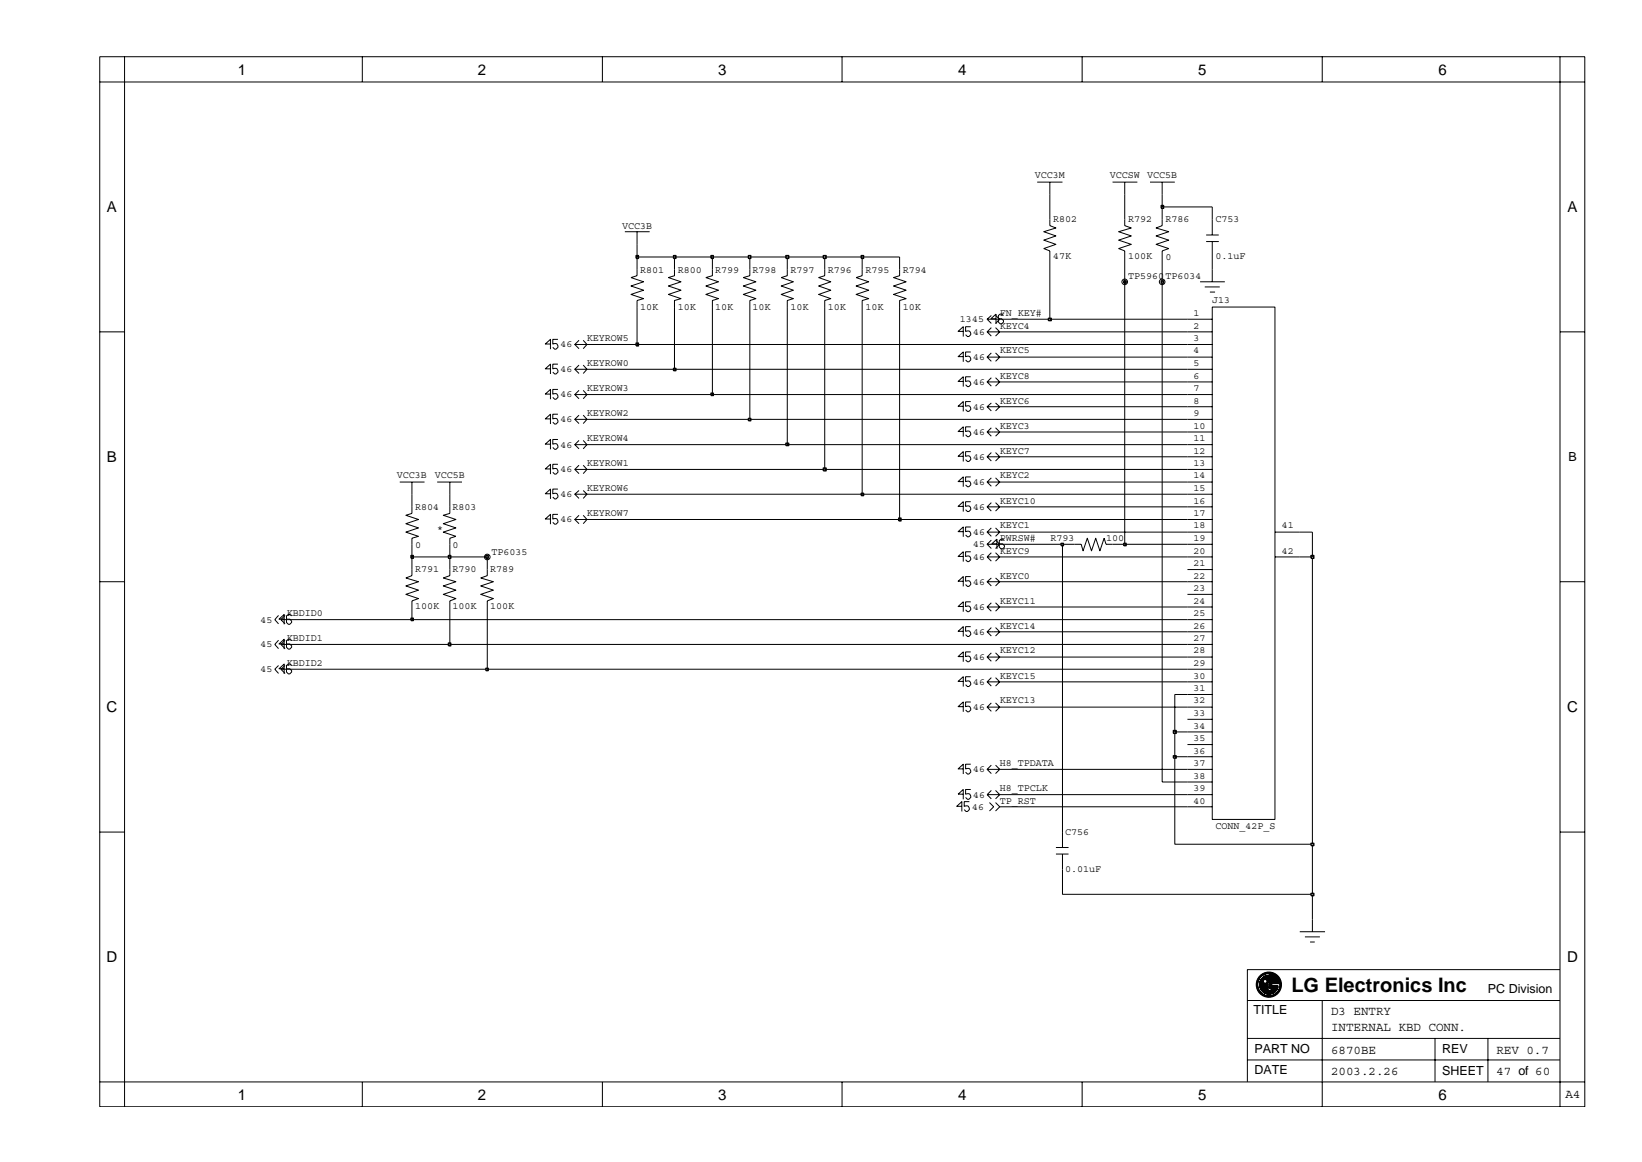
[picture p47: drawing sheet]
<svg xmlns="http://www.w3.org/2000/svg" width="297mm" height="210mm" viewBox="0 0 297 210" stroke-linecap="round" stroke-linejoin="round" font-family="sans-serif">
<defs><g id="words">
<text font-size="3.6" x="233.6" y="179.6">LG Electronics Inc</text>
<g font-size="2.7">
<text x="43" y="13.5">1</text>
<text x="86.5" y="13.5">2</text>
<text x="129.9" y="13.5">3</text>
<text x="173.3" y="13.5">4</text>
<text x="216.8" y="13.5">5</text>
<text x="260.2" y="13.5">6</text>
<text x="19.3" y="38.4">A</text>
<text x="283.6" y="38.4">A</text>
<text x="19.3" y="83.6">B</text>
<text x="19.3" y="128.9">C</text>
<text x="283.5" y="128.9">C</text>
<text x="19.3" y="174.1">D</text>
<text x="283.5" y="174.1">D</text>
<text x="43" y="199">1</text>
<text x="86.5" y="199">2</text>
<text x="129.9" y="199">3</text>
<text x="173.3" y="199">4</text>
<text x="216.8" y="199">5</text>
<text x="260.2" y="199">6</text>
</g>
<g font-size="2.3">
<text x="283.7" y="83.5">B</text>
<text x="269.2" y="179.6">PC Division</text>
<text x="226.7" y="183.5">TITLE</text>
<text x="240.8" y="183.6">D3 ENTRY</text>
<text x="226.9" y="190.5">PART NO</text>
<text x="240.8" y="190.7">6870BE</text>
<text x="240.8" y="186.6">INTERNAL KBD CONN.</text>
<text x="260.9" y="190.5">REV</text>
<text x="270.7" y="190.7">REV 0.7</text>
<text x="226.9" y="194.3">DATE</text>
<text x="240.8" y="194.6">2003.2.26</text>
<text x="260.9" y="194.5">SHEET</text>
<text x="270.7" y="194.6">47 of 60</text>
<text x="283.2" y="198.7">A4</text>
</g>
<g font-size="1.8">
<text x="187.2" y="32.3">VCC3M</text>
<text x="200.8" y="32.3">VCCSW</text>
<text x="207.5" y="32.3">VCC5B</text>
<text x="112.5" y="41.4">VCC3B</text>
<text x="190.5" y="40.2">R802</text>
<text x="204.1" y="40.2">R792</text>
<text x="210.8" y="40.3">R786</text>
<text x="219.9" y="40.2">C753</text>
<text x="190.5" y="47">47K</text>
<text x="204.1" y="47">100K</text>
<text x="210.8" y="47.1">0</text>
<text x="219.9" y="47">0.1uF</text>
<text x="115.8" y="49.3">R801</text>
<text x="122.6" y="49.3">R800</text>
<text x="129.4" y="49.3">R799</text>
<text x="136.2" y="49.3">R798</text>
<text x="143" y="49.3">R797</text>
<text x="149.8" y="49.3">R796</text>
<text x="156.6" y="49.3">R795</text>
<text x="163.3" y="49.3">R794</text>
<text x="204.1" y="50.5">TP5960</text>
<text x="210.8" y="50.5">TP6034</text>
<text x="115.8" y="56">10K</text>
<text x="122.6" y="56">10K</text>
<text x="129.4" y="56">10K</text>
<text x="136.2" y="56">10K</text>
<text x="143" y="56">10K</text>
<text x="149.8" y="56">10K</text>
<text x="156.6" y="56">10K</text>
<text x="163.3" y="56">10K</text>
<text x="173.6" y="58.3">1345</text>
<text x="180.9" y="57.2">FN_KEY#</text>
<text x="180.9" y="59.5">KEYC4</text>
<text x="215.9" y="59.5">2</text>
<text x="215.9" y="57.2">1</text>
<text x="219.3" y="54.9">J13</text>
<text x="101.4" y="62.9">46</text>
<text x="106.2" y="61.8">KEYROW5</text>
<text x="176.1" y="65.1">46</text>
<text x="176.1" y="60.6">46</text>
<text x="180.9" y="64">KEYC5</text>
<text x="215.9" y="64">4</text>
<text x="215.9" y="61.8">3</text>
<text x="101.4" y="67.3">46</text>
<text x="101.4" y="71.9">46</text>
<text x="106.2" y="66.2">KEYROW0</text>
<text x="106.2" y="70.7">KEYROW3</text>
<text x="176.1" y="69.6">46</text>
<text x="180.9" y="68.5">KEYC8</text>
<text x="215.9" y="66.2">5</text>
<text x="215.9" y="68.5">6</text>
<text x="215.9" y="70.7">7</text>
<text x="101.4" y="76.4">46</text>
<text x="106.2" y="75.3">KEYROW2</text>
<text x="176.1" y="74.1">46</text>
<text x="180.9" y="73">KEYC6</text>
<text x="180.9" y="77.6">KEYC3</text>
<text x="215.9" y="77.6">10</text>
<text x="215.9" y="73">8</text>
<text x="215.9" y="75.3">9</text>
<text x="101.4" y="81">46</text>
<text x="106.2" y="79.8">KEYROW4</text>
<text x="176.1" y="78.7">46</text>
<text x="176.1" y="83.2">46</text>
<text x="180.9" y="82.1">KEYC7</text>
<text x="215.9" y="79.8">11</text>
<text x="215.9" y="82.1">12</text>
<text x="71.8" y="86.6">VCC3B</text>
<text x="78.7" y="86.6">VCC5B</text>
<text x="101.4" y="85.5">46</text>
<text x="101.4" y="90">46</text>
<text x="106.2" y="84.4">KEYROW1</text>
<text x="106.2" y="88.8">KEYROW6</text>
<text x="176.1" y="87.7">46</text>
<text x="180.9" y="86.6">KEYC2</text>
<text x="215.9" y="84.4">13</text>
<text x="215.9" y="86.6">14</text>
<text x="215.9" y="88.8">15</text>
<text x="75.1" y="92.2">R804</text>
<text x="81.9" y="92.2">R803</text>
<text x="101.4" y="94.5">46</text>
<text x="106.2" y="93.4">KEYROW7</text>
<text x="176.1" y="92.2">46</text>
<text x="180.9" y="91.1">KEYC10</text>
<text x="180.9" y="95.6">KEYC1</text>
<text x="215.9" y="93.4">17</text>
<text x="215.9" y="95.6">18</text>
<text x="215.9" y="91.1">16</text>
<text x="231.9" y="95.6">41</text>
<text x="75.1" y="99.1">0</text>
<text x="79.1" y="96.3">*</text>
<text x="81.9" y="99.1">0</text>
<text x="88.9" y="100.4">TP6035</text>
<text x="176.1" y="101.3">46</text>
<text x="176.1" y="96.8">46</text>
<text x="176.1" y="99">45</text>
<text x="180.9" y="100.2">KEYC9</text>
<text x="180.9" y="97.9">PWRSW#</text>
<text x="190.1" y="97.9">R793</text>
<text x="200.1" y="98">100</text>
<text x="215.9" y="97.9">19</text>
<text x="215.9" y="100.2">20</text>
<text x="231.9" y="100.2">42</text>
<text x="75.1" y="103.6">R791</text>
<text x="81.9" y="103.6">R790</text>
<text x="88.7" y="103.6">R789</text>
<text x="176.1" y="105.8">46</text>
<text x="180.9" y="104.7">KEYC0</text>
<text x="215.9" y="102.4">21</text>
<text x="215.9" y="104.7">22</text>
<text x="215.9" y="107">23</text>
<text x="47.1" y="112.6">45</text>
<text x="51.9" y="111.5">KBDID0</text>
<text x="75.1" y="110.3">100K</text>
<text x="81.9" y="110.3">100K</text>
<text x="88.7" y="110.3">100K</text>
<text x="176.1" y="110.4">46</text>
<text x="180.9" y="109.3">KEYC11</text>
<text x="180.9" y="113.7">KEYC14</text>
<text x="215.9" y="109.3">24</text>
<text x="215.9" y="111.5">25</text>
<text x="215.9" y="113.7">26</text>
<text x="47.1" y="117.1">45</text>
<text x="51.9" y="116">KBDID1</text>
<text x="176.1" y="114.8">46</text>
<text x="176.1" y="119.4">46</text>
<text x="180.9" y="118.2">KEYC12</text>
<text x="215.9" y="116">27</text>
<text x="215.9" y="118.2">28</text>
<text x="47.1" y="121.6">45</text>
<text x="51.9" y="120.5">KBDID2</text>
<text x="176.1" y="123.9">46</text>
<text x="180.9" y="122.8">KEYC15</text>
<text x="215.9" y="125.1">31</text>
<text x="215.9" y="120.5">29</text>
<text x="215.9" y="122.8">30</text>
<text x="176.1" y="128.5">46</text>
<text x="180.9" y="127.3">KEYC13</text>
<text x="215.9" y="127.3">32</text>
<text x="215.9" y="129.6">33</text>
<text x="215.9" y="131.9">34</text>
<text x="215.9" y="134.1">35</text>
<text x="215.9" y="136.3">36</text>
<text x="176.1" y="139.7">46</text>
<text x="180.9" y="143.1">H8_TPCLK</text>
<text x="180.9" y="138.6">H8_TPDATA</text>
<text x="215.9" y="138.6">37</text>
<text x="215.9" y="140.9">38</text>
<text x="215.9" y="143.1">39</text>
<text x="175.9" y="146.5">46</text>
<text x="176.1" y="144.3">46</text>
<text x="180.9" y="145.4">TP_RST</text>
<text x="215.9" y="145.4">40</text>
<text x="219.9" y="150">CONN_42P_S</text>
<text x="192.7" y="151.1">C756</text>
<text x="192.7" y="157.8">0.01uF</text>
</g>
</g></defs>
<g fill="none" stroke="#000" stroke-width=".18">
<path d="M187.6 33h4.6M189.9 39.7v1.1l1.1 .5-2.2 .6 2.2 .8-2.2 .8 2.2 .7-2.2 .8 1.1 .4v1.1M189.9 33v2.2M201.3 33h4.4M203.5 39.7v1.1l1.1 .5-2.2 .6 2.2 .8-2.2 .8 2.2 .7-2.2 .8 1.1 .4v1.1M203.5 33v2.2M208 33h4.5M210.2 39.7v1.1l-1.1 .5 2.3 .6-2.3 .8 2.3 .8-2.3 .7 2.3 .8-1.2 .4v1.1M210.2 33v2.2M219.3 39.7v2.8M113 41.9h4.5M115.2 48.8v1.1l-1.1 .3 2.3 .8-2.3 .8 2.3 .7-2.3 .8 2.3 .7-1.2 .4v1.2"/>
<path d="M115.2 41.9v2.3M122 48.8v1.1l-1.1 .3 2.3 .8-2.3 .8 2.3 .7-2.3 .8 2.3 .7-1.2 .4v1.2M128.9 48.8v1.1l-1.2 .3 2.3 .8-2.3 .8 2.3 .7-2.3 .8 2.3 .7-1.1 .4v1.2M135.6 48.8v1.1l-1.1 .3 2.2 .8-2.2 .8 2.2 .7-2.2 .8 2.2 .7-1.1 .4v1.2M142.4 48.8v1.1l-1.1 .3 2.2 .8-2.2 .8 2.2 .7-2.2 .8 2.2 .7-1.1 .4v1.2M149.2 48.8v1.1l-1.1 .3 2.2 .8-2.2 .8 2.2 .7-2.2 .8 2.2 .7-1.1 .4v1.2M156 48.8v1.1l-1.1 .3 2.3 .8-2.3 .8 2.3 .7-2.3 .8 2.3 .7-1.2 .4v1.2M162.7 48.8v1.1l-1.1 .3 2.3 .8-2.3 .8 2.3 .7-2.3 .8 2.3 .7-1.2 .4v1.2M179.3 58.5l-.7-.7h2.3l-.8 .7M179.3 59.3l-.7 .7M179.3 57.1l-.7 .7M180.1 59.3l.8 .7"/>
<path d="M180.1 57.1l.8 .7M214.8 57.8h4.5M217.1 51h4.5M217.9 51.9h2.8M218.2 42.5h2.3M218.2 43.7h2.3M218.9 52.9h.9M219.3 55.6h11.3v92.7h-11.3zM219.3 43.7v2.8M219.3 48.8v2.2M104.7 67.6l-.7-.8h2.2l-.7 .8M104.7 76.6l-.7-.7h2.2l-.7 .7"/>
<path d="M104.7 72.2l-.7-.8h2.2l-.7 .8M104.7 63.1l-.7-.8h2.2l-.7 .8M104.7 66.1l-.7 .7M104.7 75.1l-.7 .8M104.7 70.6l-.7 .8M104.7 79.7l-.7 .8M104.7 61.6l-.7 .7M105.5 66.1l.7 .7M105.5 75.1l.7 .8M105.5 70.6l.7 .8M105.5 79.7l.7 .8M105.5 61.6l.7 .7"/>
<path d="M179.3 60.8l-.7-.8h2.3l-.8 .8M179.3 65.4l-.7-.8h2.3l-.8 .8M179.3 69.9l-.7-.8h2.3l-.8 .8M179.3 74.4l-.7-.8h2.3l-.8 .8M179.3 78.9l-.7-.7h2.3l-.8 .7M179.3 63.9l-.7 .7M179.3 68.3l-.7 .8M179.3 72.9l-.7 .7M179.3 77.4l-.7 .8M180.1 63.9l.8 .7M180.1 68.3l.8 .8M180.1 72.9l.8 .7"/>
<path d="M180.1 77.4l.8 .8M214.8 78.2h4.5M214.8 75.9h4.5M214.8 73.6h4.5M214.8 71.4h4.5M214.8 69.1h4.5M214.8 66.8h4.5M214.8 64.6h4.5M214.8 62.3h4.5M214.8 60h4.5M72.3 87.2h4.5M74.5 91.7v1.2l-1.1 .3 2.3 .8-2.3 .8 2.3 .7-2.3 .8 2.3 .7-1.2 .4v1.1"/>
<path d="M74.5 87.2v2.2M79.1 87.2h4.5M81.4 91.7v1.2l-1.2 .3 2.3 .8-2.3 .8 2.3 .7-2.3 .8 2.3 .7-1.1 .4v1.1M81.4 87.2v2.2M104.7 85.7l-.7-.8h2.2l-.7 .8M104.7 81.2l-.7-.7h2.2l-.7 .7M104.7 90.2l-.7-.8h2.2l-.7 .8M104.7 94.8l-.7-.8h2.2l-.7 .8M104.7 84.2l-.7 .7M104.7 88.7l-.7 .7M104.7 93.2l-.7 .8M105.5 84.2l.7 .7"/>
<path d="M105.5 88.7l.7 .7M105.5 93.2l.7 .8M179.3 83.4l-.7-.7h2.3l-.8 .7M179.3 88l-.7-.8h2.3l-.8 .8M179.3 92.5l-.7-.8h2.3l-.8 .8M179.3 97l-.7-.7h2.3l-.8 .7M179.3 99.2l-.7-.7h2.3l-.8 .7M179.3 81.9l-.7 .8M179.3 86.5l-.7 .7M179.3 91l-.7 .7M179.3 95.5l-.7 .8M179.3 97.7l-.7 .8"/>
<path d="M180.1 81.9l.8 .8M180.1 86.5l.8 .7M180.1 91l.8 .7M180.1 95.5l.8 .8M180.1 97.7l.8 .8M194.4 98.5h1.2l.3 1.2 .8-2.3 .8 2.3 .7-2.3 .8 2.3 .7-2.3 .4 1.1h1.2M214.8 98.5h4.5M214.8 96.3h4.5M214.8 94h4.5M214.8 91.7h4.5M214.8 89.4h4.5M214.8 87.2h4.5"/>
<path d="M214.8 84.9h4.5M214.8 82.7h4.5M214.8 80.5h4.5M230.6 96.3h4.5M50.4 111.4l-.7 .7 .7 .8M50.4 115.8l-.7 .8 .7 .8M50.8 112.1h1.1M50.8 116.6h1.1M50.8 112.1l.8 .8M50.8 116.6l.8 .8M51.6 111.4l-.8 .7M51.6 115.8l-.8 .8"/>
<path d="M74.5 103.1v1.1l-1.1 .4 2.3 .7-2.3 .7 2.3 .8-2.3 .7 2.3 .8-1.2 .4v1.1M81.4 103.1v1.1l-1.2 .4 2.3 .7-2.3 .7 2.3 .8-2.3 .7 2.3 .8-1.1 .4v1.1M88.1 103.1v1.1l-1.1 .4 2.2 .7-2.2 .7 2.2 .8-2.2 .7 2.2 .8-1.1 .4v1.1M178.6 100.8h2.3l-.8 .7M178.6 100.8l.7 .7M179.3 106l-.7-.7h2.3l-.8 .7M179.3 110.6l-.7-.8h2.3l-.8 .8M179.3 115.1l-.7-.8h2.3l-.8 .8M179.3 119.7l-.7-.8h2.3l-.8 .8M179.3 100l-.7 .8M179.3 104.6l-.7 .7M179.3 109.1l-.7 .7"/>
<path d="M179.3 113.6l-.7 .7M179.3 118.1l-.7 .8M180.1 100l.8 .8M180.1 104.6l.8 .7M180.1 109.1l.8 .7M180.1 113.6l.8 .7M180.1 118.1l.8 .8M214.8 100.8h4.5M214.8 103.1h4.5M214.8 105.3h4.5M214.8 107.5h4.5M214.8 109.8h4.5"/>
<path d="M214.8 112.1h4.5M214.8 114.3h4.5M214.8 116.6h4.5M214.8 118.9h4.5M230.6 100.8h4.5M50.4 120.4l-.7 .7 .7 .8M50.8 121.1h1.1M50.8 121.1l.8 .8M51.6 120.4l-.8 .7M179.3 140l-.7-.8h2.3l-.8 .8M179.3 124.1l-.7-.7h2.3l-.8 .7M179.3 128.7l-.7-.7h2.3l-.8 .7"/>
<path d="M179.3 138.4l-.7 .8M179.3 122.6l-.7 .8M179.3 127.2l-.7 .8M180.1 138.4l.8 .8M180.1 122.6l.8 .8M180.1 127.2l.8 .8M214.8 121.1h4.5M214.8 123.4h4.5M214.8 125.7h4.5M214.8 128h4.5M214.8 130.2h4.5M214.8 132.4h4.5"/>
<path d="M214.8 134.7h4.5M214.8 136.9h4.5M214.8 139.2h4.5M178.6 143.8h2.3l-.8 .7M178.6 143.8l.7 .7M179 145.2l.8 .8-.8 .7M179.3 143l-.7 .8M180.1 145.2l.8 .8-.8 .7M180.1 143l.8 .8M191 153.4h2.3M191 154.5h2.3M192.2 154.5v7.3h45.2v6.8"/>
<path d="M192.2 150.6v2.8M214.8 141.5h4.5M214.8 143.8h4.5M214.8 146h4.5M235.1 168.6h4.6M236.1 169.5h2.7M237 170.5h.8"/>
<circle cx="203.5" cy="51" r=".51"/>
<circle cx="210.2" cy="51" r=".51"/>
<circle cx="88.1" cy="100.8" r=".51"/>
</g>
<path d="M237.2 161.6h.5v.5h-.5z" fill="#c2c2c2"/>
<path d="M237.2 161.6h.5v.5h-.5z" fill="none" stroke="#000" stroke-width=".25"/>
<path d="M212.5 136.9v15.9h24.9v9" fill="none" stroke="#000" stroke-width=".18"/>
<path d="M237.2 152.6h.5v.4h-.5z" fill-rule="evenodd" fill="#c2c2c2"/>
<path d="M237.2 152.6h.5v.4h-.5z" fill="none" stroke="#000" stroke-width=".25"/>
<path d="M210.2 51v90.5h4.6M192.2 98.5v52.1M237.4 100.8v52M180.9 139.2h33.9M180.9 146h33.9M180.9 143.8h33.9" fill="none" stroke="#000" stroke-width=".18"/>
<path d="M212.3 136.8h.5v.4h-.5z" fill-rule="evenodd" fill="#c2c2c2"/>
<path d="M212.3 136.8h.5v.4h-.5z" fill="none" stroke="#000" stroke-width=".25"/>
<path d="M212.5 132.4v4.5h2.3" fill="none" stroke="#000" stroke-width=".18"/>
<path d="M212.3 132.2h.5v.5h-.5z" fill-rule="evenodd" fill="#c2c2c2"/>
<path d="M212.3 132.2h.5v.5h-.5z" fill="none" stroke="#000" stroke-width=".25"/>
<path d="M51.9 121.1h36.2M180.9 128h33.9M180.9 123.4h33.9M214.8 125.7h-2.3v6.7h2.3" fill="none" stroke="#000" stroke-width=".18"/>
<path d="M87.9 120.9h.4v.4h-.4z" fill="#c2c2c2"/>
<path d="M87.9 120.9h.4v.4h-.4z" fill="none" stroke="#000" stroke-width=".25"/>
<path d="M51.9 116.6h29.5M88.1 109.8v11.3h126.7M180.9 118.9h33.9" fill="none" stroke="#000" stroke-width=".18"/>
<path d="M81.1 116.4h.4v.5h-.4z" fill="#c2c2c2"/>
<path d="M81.1 116.4h.4v.5h-.4z" fill="none" stroke="#000" stroke-width=".25"/>
<path d="M51.9 112.1h22.6M81.4 109.8v6.8h133.4M180.9 114.3h33.9" fill="none" stroke="#000" stroke-width=".18"/>
<path d="M74.3 111.9h.5v.4h-.5z" fill-rule="evenodd" fill="#c2c2c2"/>
<path d="M74.3 111.9h.5v.4h-.5z" fill="none" stroke="#000" stroke-width=".25"/>
<path d="M74.5 100.8v2.3M74.5 109.8v2.3h140.3M81.4 100.8v2.3M88.1 100.8v2.3M180.9 109.8h33.9M180.9 105.3h33.9" fill="none" stroke="#000" stroke-width=".18"/>
<path d="M74.3 100.5h.5v.5h-.5z" fill-rule="evenodd" fill="#c2c2c2"/>
<path d="M74.3 100.5h.5v.5h-.5z" fill="none" stroke="#000" stroke-width=".25"/>
<path d="M74.5 98.5v2.3h6.9" fill="none" stroke="#000" stroke-width=".18"/>
<path d="M81.1 100.5h.4v.5h-.4z" fill="#c2c2c2"/>
<path d="M81.1 100.5h.4v.5h-.4z" fill="none" stroke="#000" stroke-width=".25"/>
<path d="M81.4 98.5v2.3h6.7" fill="none" stroke="#000" stroke-width=".18"/>
<path d="M87.9 100.5h.4v.5h-.4z" fill="#c2c2c2"/>
<path d="M87.9 100.5h.4v.5h-.4z" fill="none" stroke="#000" stroke-width=".25"/>
<path d="M180.9 100.8h33.9M235.1 100.8h2.3" fill="none" stroke="#000" stroke-width=".18"/>
<path d="M237.2 100.5h.5v.5h-.5z" fill-rule="evenodd" fill="#c2c2c2"/>
<path d="M237.2 100.5h.5v.5h-.5z" fill="none" stroke="#000" stroke-width=".25"/>
<path d="M180.9 98.5h11.3M237.4 96.3v4.5" fill="none" stroke="#000" stroke-width=".18"/>
<path d="M191.9 98.3h.5v.4h-.5z" fill="#c2c2c2"/>
<path d="M191.9 98.3h.5v.4h-.5z" fill="none" stroke="#000" stroke-width=".25"/>
<path d="M192.2 98.5h2.2M201.3 98.5h2.2" fill="none" stroke="#000" stroke-width=".18"/>
<path d="M203.3 98.3h.4v.4h-.4z" fill-rule="evenodd" fill="#c2c2c2"/>
<path d="M203.3 98.3h.4v.4h-.4z" fill="none" stroke="#000" stroke-width=".25"/>
<path d="M203.5 51v47.5h11.3M106.2 94h56.5M180.9 96.3h33.9M235.1 96.3h2.3" fill="none" stroke="#000" stroke-width=".18"/>
<path d="M162.6 93.7h.4v.6h-.4z" fill="#c2c2c2"/>
<path d="M162.6 93.7h.4v.6h-.4z" fill="none" stroke="#000" stroke-width=".25"/>
<path d="M162.7 55.6v38.4h52.1M74.5 89.4v2.3M81.4 89.4v2.3M106.2 89.4h49.8M180.9 91.7h33.9" fill="none" stroke="#000" stroke-width=".18"/>
<path d="M155.8 89.3h.4v.4h-.4z" fill="#c2c2c2"/>
<path d="M155.8 89.3h.4v.4h-.4z" fill="none" stroke="#000" stroke-width=".25"/>
<path d="M156 55.6v33.8h58.8M106.2 84.9h43M180.9 87.2h33.9" fill="none" stroke="#000" stroke-width=".18"/>
<path d="M148.9 84.7h.5v.5h-.5z" fill="#c2c2c2"/>
<path d="M148.9 84.7h.5v.5h-.5z" fill="none" stroke="#000" stroke-width=".25"/>
<path d="M149.2 55.6v29.3h65.6M106.2 80.5h36.2M180.9 82.7h33.9" fill="none" stroke="#000" stroke-width=".18"/>
<path d="M142.2 80.2h.5v.4h-.5z" fill-rule="evenodd" fill="#c2c2c2"/>
<path d="M142.2 80.2h.5v.4h-.5z" fill="none" stroke="#000" stroke-width=".25"/>
<path d="M142.4 55.6v24.9h72.4M106.2 75.9h29.4M180.9 78.2h33.9" fill="none" stroke="#000" stroke-width=".18"/>
<path d="M135.4 75.7h.4v.4h-.4z" fill="#c2c2c2"/>
<path d="M135.4 75.7h.4v.4h-.4z" fill="none" stroke="#000" stroke-width=".25"/>
<path d="M135.6 55.6v20.3h79.2M106.2 71.4h22.7M180.9 73.6h33.9" fill="none" stroke="#000" stroke-width=".18"/>
<path d="M128.6 71.1h.4v.5h-.4z" fill="#c2c2c2"/>
<path d="M128.6 71.1h.4v.5h-.4z" fill="none" stroke="#000" stroke-width=".25"/>
<path d="M128.9 55.6v15.8h85.9M106.2 66.8h15.8M180.9 69.1h33.9" fill="none" stroke="#000" stroke-width=".18"/>
<path d="M121.8 66.7h.5v.4h-.5z" fill="#c2c2c2"/>
<path d="M121.8 66.7h.5v.4h-.5z" fill="none" stroke="#000" stroke-width=".25"/>
<path d="M122 55.6v11.2h92.8M106.2 62.3h9M180.9 64.6h33.9" fill="none" stroke="#000" stroke-width=".18"/>
<path d="M115.1 62.1h.4v.5h-.4z" fill="#c2c2c2"/>
<path d="M115.1 62.1h.4v.5h-.4z" fill="none" stroke="#000" stroke-width=".25"/>
<path d="M115.2 55.6v6.7h99.6M180.9 57.8h9M180.9 60h33.9" fill="none" stroke="#000" stroke-width=".18"/>
<path d="M189.7 57.6h.5v.4h-.5z" fill="#c2c2c2"/>
<path d="M189.7 57.6h.5v.4h-.5z" fill="none" stroke="#000" stroke-width=".25"/>
<path d="M189.9 46.5v11.3h24.9" fill="none" stroke="#000" stroke-width=".18"/>
<path d="M203.3 50.8h.4v.4h-.4z" fill-rule="evenodd" fill="#c2c2c2"/>
<path d="M203.3 50.8h.4v.4h-.4z" fill="none" stroke="#000" stroke-width=".25"/>
<path d="M203.5 46.5v4.5" fill="none" stroke="#000" stroke-width=".18"/>
<path d="M210.1 50.8h.4v.4h-.4z" fill="#c2c2c2"/>
<path d="M210.1 50.8h.4v.4h-.4z" fill="none" stroke="#000" stroke-width=".25"/>
<path d="M115.2 46.5v2.3M122 46.5v2.3M128.9 46.5v2.3M135.6 46.5v2.3M142.4 46.5v2.3M149.2 46.5v2.3M156 46.5v2.3M162.7 46.5v2.3M210.2 46.5v4.5M219.3 46.5v2.3" fill="none" stroke="#000" stroke-width=".18"/>
<path d="M115.1 46.2h.4v.6h-.4z" fill="#c2c2c2"/>
<path d="M115.1 46.2h.4v.6h-.4z" fill="none" stroke="#000" stroke-width=".25"/>
<path d="M115.2 44.2v2.3h6.8" fill="none" stroke="#000" stroke-width=".18"/>
<path d="M121.8 46.2h.5v.6h-.5z" fill="#c2c2c2"/>
<path d="M121.8 46.2h.5v.6h-.5z" fill="none" stroke="#000" stroke-width=".25"/>
<path d="M122 46.5h6.9" fill="none" stroke="#000" stroke-width=".18"/>
<path d="M128.6 46.2h.4v.6h-.4z" fill="#c2c2c2"/>
<path d="M128.6 46.2h.4v.6h-.4z" fill="none" stroke="#000" stroke-width=".25"/>
<path d="M128.9 46.5h6.7" fill="none" stroke="#000" stroke-width=".18"/>
<path d="M135.4 46.2h.4v.6h-.4z" fill="#c2c2c2"/>
<path d="M135.4 46.2h.4v.6h-.4z" fill="none" stroke="#000" stroke-width=".25"/>
<path d="M135.6 46.5h6.8" fill="none" stroke="#000" stroke-width=".18"/>
<path d="M142.2 46.2h.5v.6h-.5z" fill-rule="evenodd" fill="#c2c2c2"/>
<path d="M142.2 46.2h.5v.6h-.5z" fill="none" stroke="#000" stroke-width=".25"/>
<path d="M142.4 46.5h6.8" fill="none" stroke="#000" stroke-width=".18"/>
<path d="M148.9 46.2h.5v.6h-.5z" fill="#c2c2c2"/>
<path d="M148.9 46.2h.5v.6h-.5z" fill="none" stroke="#000" stroke-width=".25"/>
<path d="M149.2 46.5h6.8" fill="none" stroke="#000" stroke-width=".18"/>
<path d="M155.8 46.2h.4v.6h-.4z" fill="#c2c2c2"/>
<path d="M155.8 46.2h.4v.6h-.4z" fill="none" stroke="#000" stroke-width=".25"/>
<path d="M189.9 35.2v4.5M203.5 35.2v4.5M210.2 37.4v2.3M219.3 37.4v2.3M156 46.5h6.7" fill="none" stroke="#000" stroke-width=".18"/>
<path d="M210.1 37.2h.4v.5h-.4z" fill="#c2c2c2"/>
<path d="M210.1 37.2h.4v.5h-.4z" fill="none" stroke="#000" stroke-width=".25"/>
<g fill="none" stroke="#000" stroke-width=".18">
<path d="M18 10.3h268.7v190h-268.7zM22.5 14.8h259.7v181h-259.7zM22.5 10.3v4.5h-4.5M65.5 10.3v4.5M109 10.3v4.5M152.3 10.3v4.5M195.8 10.3v4.5M239.2 10.3v4.5M282.2 14.8h4.5M282.2 10.3v4.5M210.2 35.2v2.2h9.1M174.3 60h-1l1-.9v1.8"/>
<path d="M175.6 59.1h-.9v.9h.7l.2 .6-.3 .3h-.3l-.3-.3M180.2 57.7h-1l1-.9v1.8M181.5 57.1l-.3-.3h-.3l-.3 .3v1.2l.3 .3h.3l.3-.3v-.3l-.3-.3h-.6M18 60h4.5M99.6 66.7h-1l1-.8v1.8M99.6 75.8h-1l1-.9v1.8M99.6 71.3h-1l1-.8v1.7M99.6 62.2h-1l1-.8v1.8M100.9 65.9h-.9v.8h.6l.3 .4v.2l-.3 .4h-.3l-.3-.4M100.9 74.9h-.9v.9l.6-.1 .3 .4v.3l-.3 .3h-.3l-.3-.3M100.9 70.5h-.9v.8l.6-.1 .3 .4v.3l-.3 .3h-.3l-.3-.3M100.9 79.5h-.9v.9l.6-.1 .3 .4v.3l-.3 .3h-.3l-.3-.3"/>
<path d="M100.9 61.4h-.9v.8h.6l.3 .4v.2l-.3 .4h-.3l-.3-.4M174.3 78.1h-1l1-.9v1.8M174.3 64.5h-1l1-.8v1.8M174.3 69h-1l1-.8v1.8M174.3 73.5h-1l1-.8v1.7M175.6 77.2h-.9v.9l.6-.1 .3 .4v.3l-.3 .3h-.3l-.3-.3M175.6 63.7h-.9v.8h.6l.3 .4v.2l-.3 .4h-.3l-.3-.4M175.6 68.2h-.9v.8l.6-.1 .3 .5v.2l-.3 .4h-.3l-.3-.4M175.6 72.7h-.9v.8l.6-.1 .3 .4v.3l-.3 .3h-.3l-.3-.3M282.2 60h4.5M99.6 84.9h-1l1-.9v1.8M99.6 80.4h-1l1-.9v1.8"/>
<path d="M99.6 89.3h-1l1-.8v1.8M99.6 93.9h-1l1-.8v1.7M100.9 84h-.9v.9l.6-.1 .3 .4v.2l-.3 .4h-.3l-.3-.4M100.9 88.5h-.9v.8h.6l.3 .4v.2l-.3 .4h-.3l-.3-.4M100.9 93.1h-.9v.8l.6-.1 .3 .5v.2l-.3 .3h-.3l-.3-.3M174.3 96.2h-1l1-.8v1.7M174.3 82.6h-1l1-.9v1.8M174.3 87.1h-1l1-.8v1.8M174.3 91.6h-1l1-.8v1.8M175.6 99.8h-.9v.9l.6-.1 .3 .4v.3l-.3 .3h-.3l-.3-.3M175.6 95.4h-.9v.8l.6-.1 .3 .4v.3l-.3 .3h-.3l-.3-.3M175.6 81.7h-.9v.9l.6-.1 .3 .4v.3l-.3 .3h-.3l-.3-.3"/>
<path d="M175.6 86.3h-.9v.8h.6l.3 .4v.2l-.3 .4h-.3l-.3-.4M175.6 90.8h-.9v.8h.7l.2 .6-.3 .4h-.3l-.3-.4M180.3 98.4h-.9l.9-.8v1.7M181.7 97.8l-.3-.2h-.3l-.3 .2v1.2l.3 .3h.3l.3-.3v-.3l-.3-.3h-.6M18 105.3h4.5M51.4 112h-.9l.9-.8v1.8M51.4 116.5h-.9l.9-.8v1.8M52.8 111.4l-.4-.2h-.2l-.4 .2v1.2l.4 .4h.2l.4-.4v-.2l-.4-.4h-.6M52.8 115.9l-.4-.2h-.2l-.4 .2v1.2l.4 .4h.2l.4-.4v-.2l-.4-.4h-.6M174.3 118.8h-1l1-.8v1.7M174.3 100.7h-1l1-.9v1.8M174.3 105.2h-1l1-.9v1.8"/>
<path d="M174.3 109.7h-1l1-.8v1.8M174.3 114.2h-1l1-.8v1.8M175.6 118h-.9v.8l.6-.1 .3 .4v.3l-.3 .3h-.3l-.3-.3M175.6 104.3h-.9v.9l.6-.1 .3 .4v.3l-.3 .3h-.3l-.3-.3M175.6 108.9h-.9v.8h.6l.3 .4v.2l-.3 .4h-.3l-.3-.4M175.6 113.4h-.9v.8l.6-.1 .3 .5v.2l-.3 .4h-.3l-.3-.4M282.2 105.3h4.5M51.4 121h-.9l.9-.8v1.7M52.8 120.4l-.4-.2h-.2l-.4 .2v1.2l.4 .3h.2l.4-.3v-.3l-.4-.3h-.6M174.3 123.3h-1l1-.9v1.8M174.3 139.1h-1l1-.8v1.8M174.3 127.9h-1l1-.9v1.8"/>
<path d="M175.6 122.4h-.9v.9l.6-.1 .3 .4v.3l-.3 .3h-.3l-.3-.3M175.6 138.3h-.9v.8l.6-.1 .3 .5v.2l-.3 .4h-.3l-.3-.4M175.6 127h-.9v.9l.6-.1 .3 .4v.3l-.3 .3h-.3l-.3-.3M18 150.6h4.5M174 145.9h-.9l.9-.8v1.7M174.3 143.7h-1l1-.8v1.7M175.4 145.1h-1v.8l.6-.1 .4 .4v.3l-.4 .3h-.2l-.4-.3M175.6 142.9h-.9v.8l.6-.1 .3 .4v.3l-.3 .3h-.3l-.3-.3M282.2 150.6h4.5M228 178.9h1.4M228.2 177.1h1.3h-1.2h1.2l-1.1-.1h1.1l-1.1-.1h1.1h-1.1l1.1-.1h-.9l.2-.2h.7h-.7l.7-.1a1.69 1.69 0 0 0-1.7 1.7 1.69 1.69 0 0 0 1.7 1.7M228.5 177.7l-.6-.1 .6 .1-.7 .1h.8l-.8 .1h1"/>
<path d="M228.8 177.1h-.6l.4 .1h-.5l.4 .2h-.5h.5l-.6 .2 .5-.1-.5 .1h.6h-.6M229 177.1h.4l-.3 .1h.3l-.2 .1 .2 .1v.2l-.2 .1h.2l-.3 .1h.3l-.4 .1 .4 .1h-1.6l1.6 .1h-1.6l1.6 .1h-1.6h1.6h-1.6l1.6 .1h-1.6l1.6 .1-1.6 .1 1.6 .1h-1.6l1.6 .1h-1.5l1.5 .1h-1.5h.1h1.4h-1.4M229.4 179.3h1.4h-1.4h1.3l-1.3 .1h1.2l-1.2 .1h1.2l-1.2 .1 1 .1h-1l.8 .1-.8 .1 .7-.1M229.4 178.9l-1.4 .1 1.4 .1h-1.2l1.2 .1h-1.2l1.2 .1h-1.1h1.1h-1l1 .1h-1l1 .1-.9 .1h.9l-.7 .1h.7l-.5 .1 .5 .1M229.4 178.9l-1.4-.1 .2 .4M229.4 177.1v2.8h.5M229.6 176.3a1.69 1.69 0 0 1 1.9 1.7M229.7 177.1v1.8M229.9 176.2h-.3v.9h1.6h-1.6h1.5l-1.5-.1h1.5l-1.5-.1h1.4l-1.4-.1h1.3l-1.3-.1 1.2-.1h-1.2l1.1-.1h-1.1h1h-1l.8-.1-.8-.1M230 178.4h1.1h-1.1l1.1 .1h-1.1l1.1 .1h-1.1l1.1 .1h-1.1l1.1 .1h-1.1h1.1h-1.1l1.1 .1-1.1 .1h1l-1 .1h1l-1 .1 .9 .1h-.9M230 178v.3h1.2M231.2 178.4a1.78 1.78 0 0 1-1.7 1.5"/>
<path d="M231.2 177.1h-1.5l1.6 .2-1.6-.1 1.6 .1h-1.6l1.6 .1-1.6 .1h1.7h-1.7l1.7 .1h-1.7h1.7l-1.7 .1h1.8l-1.8 .1h1.8l-1.8 .1h1.8l-1.8 .1v.9h.3v-.9h-.2v.9h.2v-.8h-.2v.7h.2l-.1-.7v.7l.1-.3M282.2 175.4h-56.6v20.4M18 195.8h4.5v4.5M65.5 195.8v4.5M109 195.8v4.5M152.3 195.8v4.5M195.8 195.8v4.5M225.6 181h56.6M225.6 187.9h56.6M225.6 191.8h56.6M239.2 181v19.3M259.6 187.9v7.9"/>
<path d="M269.2 187.9v7.9M286.7 195.8h-4.5v4.5"/>
<circle cx="228.9" cy="177.6" r=".34"/>
<circle cx="229.5" cy="178.2" r="2.29"/>
<circle cx="229.5" cy="178.2" r="2.03"/>
<circle cx="229.5" cy="178.2" r="2.2"/>
<circle cx="229.5" cy="178.2" r="2.12"/>
</g>
<use href="#words"/>
</svg>
